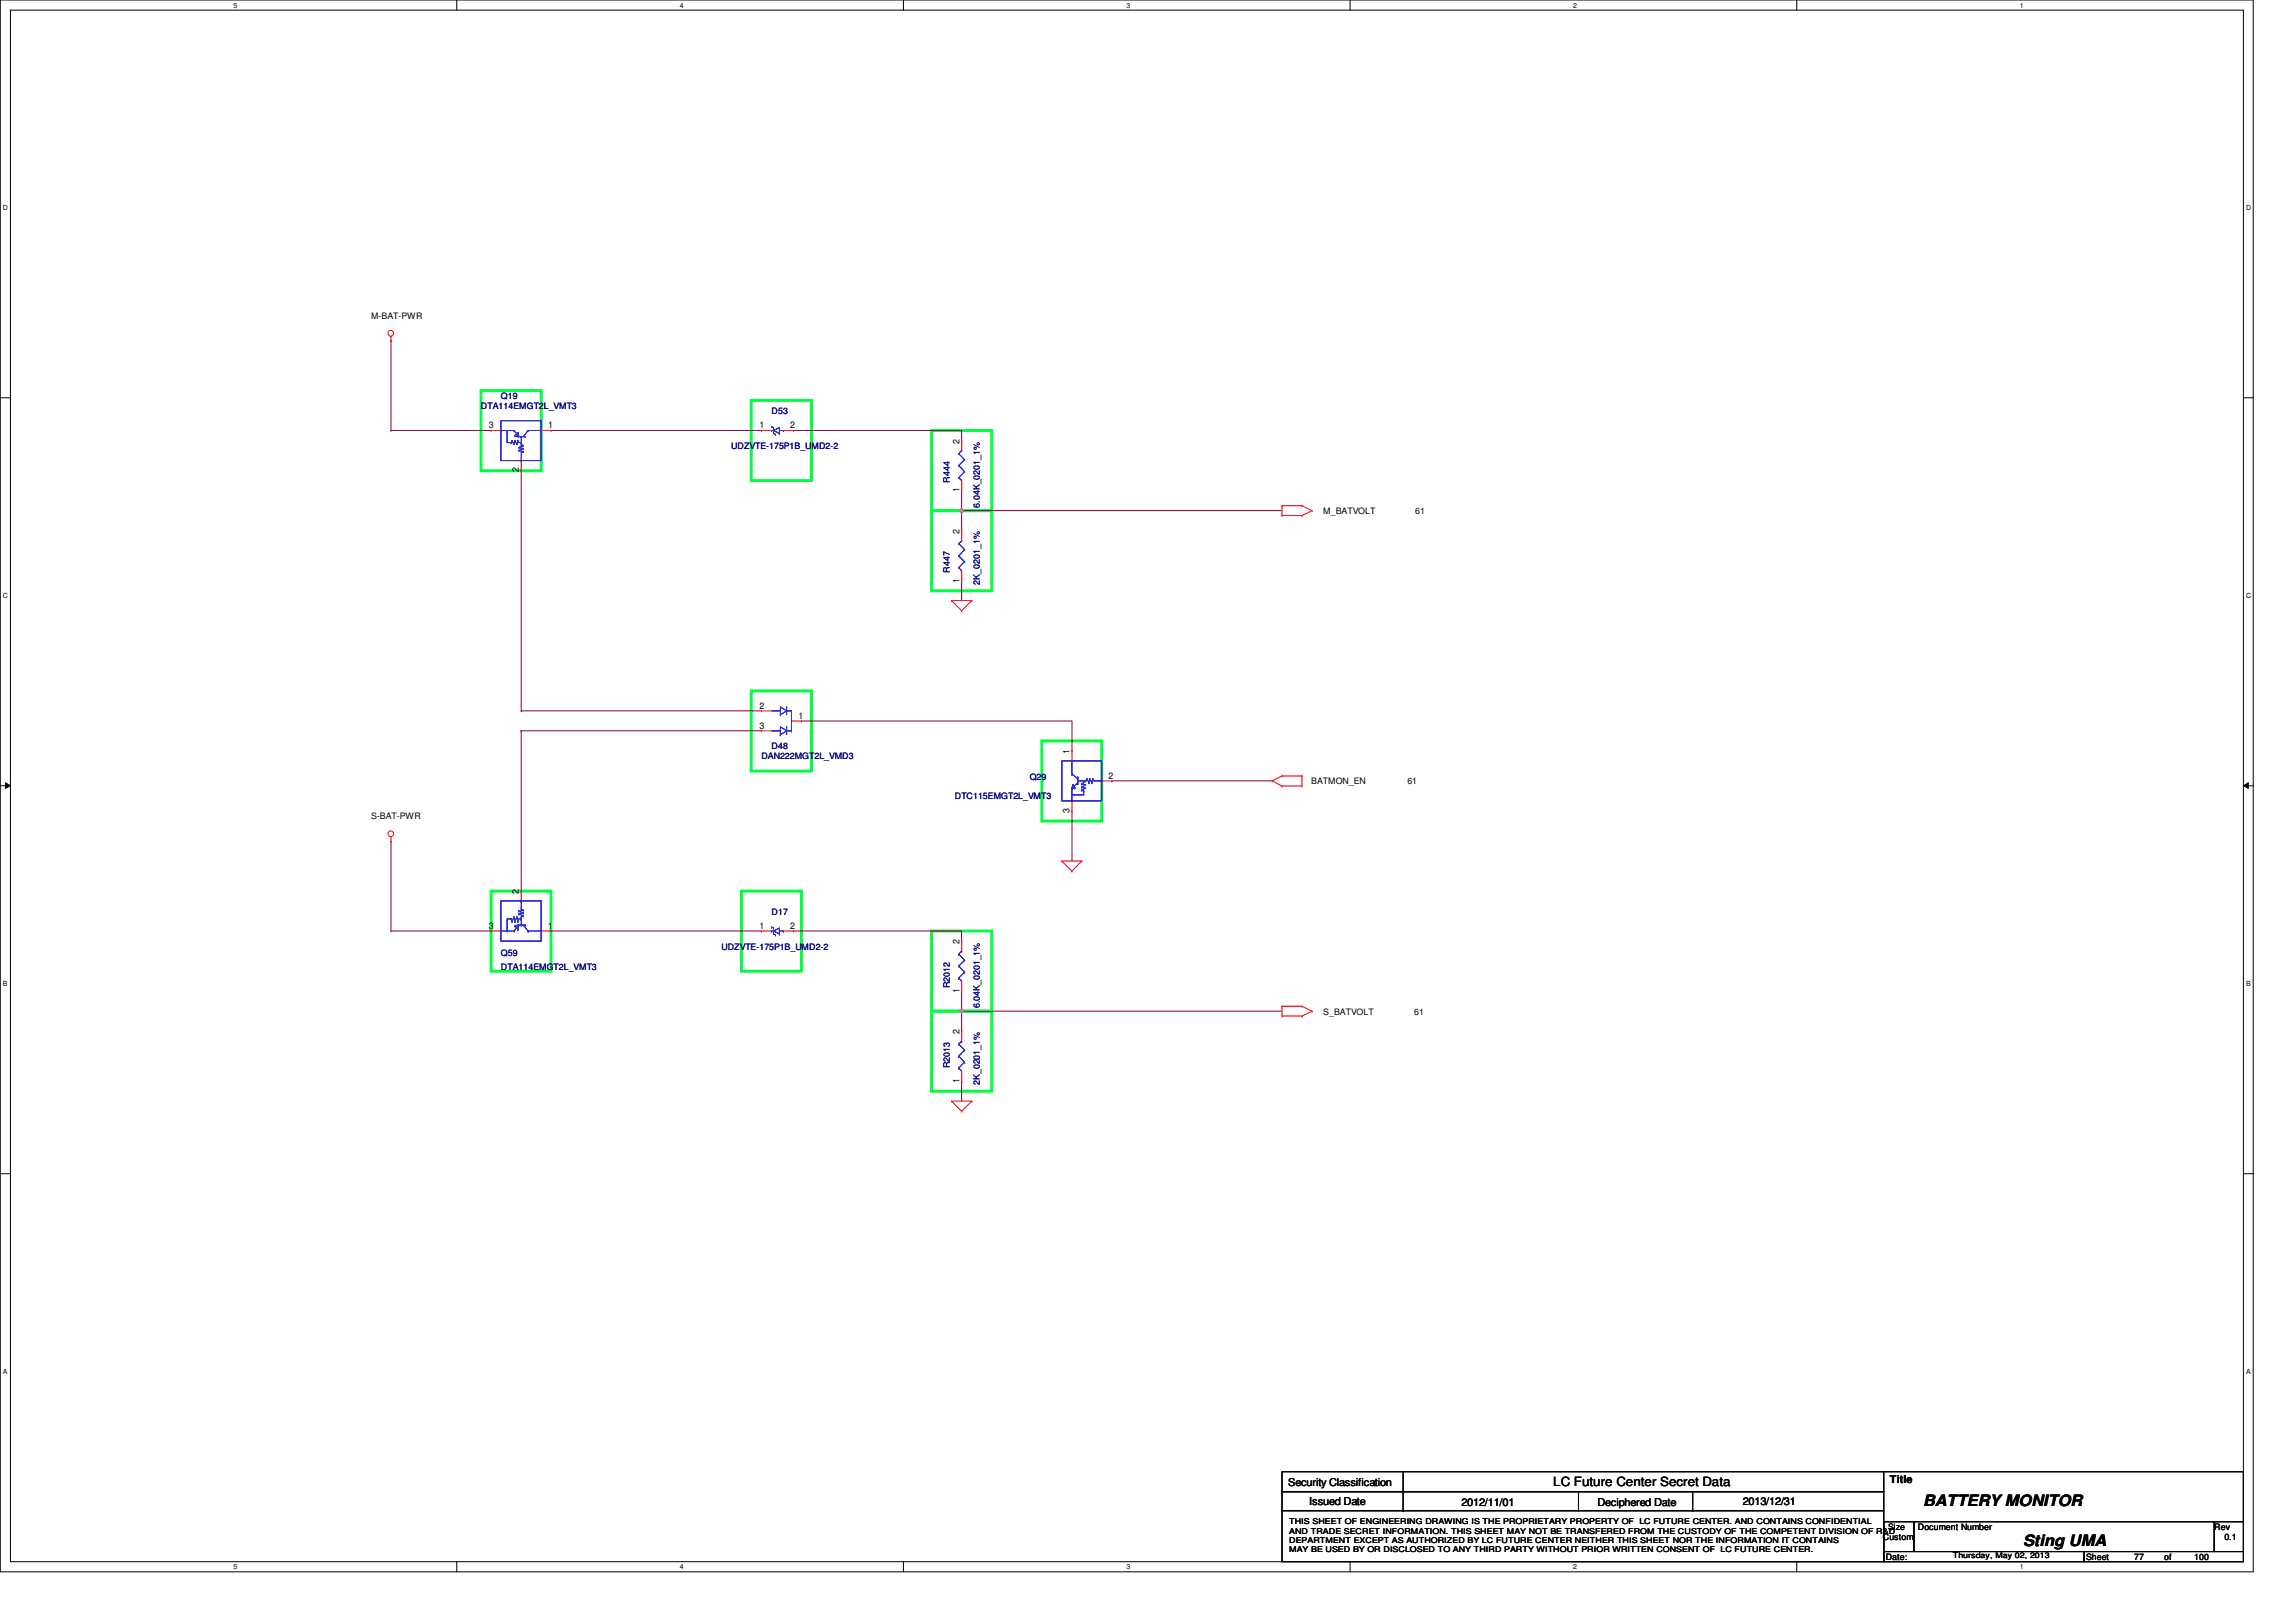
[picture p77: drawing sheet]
<svg xmlns="http://www.w3.org/2000/svg" width="297mm" height="210mm" viewBox="0 0 297 210" stroke-linecap="round" stroke-linejoin="round" font-family="sans-serif">
<defs><g id="words">
<g font-size="2">
<text x="248.8" y="194.9">BATTERY MONITOR</text>
<text x="261.7" y="200.1">Sting UMA</text>
</g>
<text font-size="1.7" x="201" y="192.3">LC Future Center Secret Data</text>
<g font-size="1.4">
<text x="244.5" y="191.9">Title</text>
<text x="166.7" y="192.3">Security Classification</text>
<text x="169.4" y="194.7">Issued Date</text>
<text x="189.1" y="194.9">2012/11/01</text>
<text x="206.7" y="194.9">Deciphered Date</text>
<text x="225.5" y="194.7">2013/12/31</text>
</g>
<g font-size="1.2">
<text x="63.2" y="55.4">3</text>
<text x="70.9" y="55.4">1</text>
<text x="98.3" y="55.4">1</text>
<text x="102.2" y="55.4">2</text>
<text x="124.1" y="57.4" transform="rotate(-90 124.1 57.4)">2</text>
<text x="67.1" y="61.1" transform="rotate(-90 67.1 61.1)">2</text>
<text x="124.1" y="63.7" transform="rotate(-90 124.1 63.7)">1</text>
<text x="124.1" y="69.1" transform="rotate(-90 124.1 69.1)">2</text>
<text x="124.1" y="75.4" transform="rotate(-90 124.1 75.4)">1</text>
<text x="98.3" y="91.7">2</text>
<text x="98.3" y="94.3">3</text>
<text x="103.3" y="93">1</text>
<text x="138.4" y="97.6" transform="rotate(-90 138.4 97.6)">1</text>
<text x="143.4" y="100.8">2</text>
<text x="138.4" y="105.2" transform="rotate(-90 138.4 105.2)">3</text>
<text x="67.1" y="115.7" transform="rotate(-90 67.1 115.7)">2</text>
<text x="63.2" y="120.2">3</text>
<text x="70.9" y="120.2">1</text>
<text x="98.3" y="120.2">1</text>
<text x="102.2" y="120.2">2</text>
<text x="124.1" y="122.2" transform="rotate(-90 124.1 122.2)">2</text>
<text x="124.1" y="128.5" transform="rotate(-90 124.1 128.5)">1</text>
<text x="124.1" y="133.9" transform="rotate(-90 124.1 133.9)">2</text>
<text x="124.1" y="140.2" transform="rotate(-90 124.1 140.2)">1</text>
</g>
<g font-size="1.1">
<text x="48" y="41.3">M-BAT-PWR</text>
<text x="171.2" y="66.5">M_BATVOLT</text>
<text x="183.1" y="66.5">61</text>
<text x="169.6" y="101.5">BATMON_EN</text>
<text x="182.1" y="101.5">61</text>
<text x="48" y="106">S-BAT-PWR</text>
<text x="171.2" y="131.3">S_BATVOLT</text>
<text x="183" y="131.3">61</text>
<text x="243.6" y="199.3">Custom</text>
<text x="244" y="201.9">Date:</text>
<text x="244.3" y="198">Size</text>
<text x="248.1" y="198">Document Number</text>
<text x="269.9" y="201.9">Sheet</text>
<text x="276.1" y="201.9">77</text>
<text x="280" y="201.9">of</text>
<text x="283.9" y="201.9">100</text>
<text x="286.5" y="198">Rev</text>
<text x="287.8" y="199.3">0.1</text>
</g>
<g font-size="1.1" fill="#000080">
<text x="62.2" y="52.9">DTA114EMGT2L_VMT3</text>
<text x="64.8" y="51.6">Q19</text>
<text x="99.8" y="53.6">D53</text>
<text x="94.6" y="58.1">UDZVTE-175P1B_UMD2-2</text>
<text x="122.9" y="62.4" transform="rotate(-90 122.9 62.4)">R444</text>
<text x="126.8" y="65.7" transform="rotate(-90 126.8 65.7)">6.04K_0201_1%</text>
<text x="122.9" y="74.1" transform="rotate(-90 122.9 74.1)">R447</text>
<text x="126.8" y="75.6" transform="rotate(-90 126.8 75.6)">2K_0201_1%</text>
<text x="98.5" y="98.3">DAN222MGT2L_VMD3</text>
<text x="99.8" y="97">D48</text>
<text x="133.2" y="100.9">Q29</text>
<text x="123.5" y="103.5">DTC115EMGT2L_VMT3</text>
<text x="99.8" y="118.4">D17</text>
<text x="64.8" y="123.7">Q59</text>
<text x="64.8" y="125.5">DTA114EMGT2L_VMT3</text>
<text x="93.3" y="122.9">UDZVTE-175P1B_UMD2-2</text>
<text x="122.9" y="127.9" transform="rotate(-90 122.9 127.9)">R2012</text>
<text x="126.8" y="130.5" transform="rotate(-90 126.8 130.5)">6.04K_0201_1%</text>
<text x="122.9" y="138.2" transform="rotate(-90 122.9 138.2)">R2013</text>
<text x="126.8" y="140.4" transform="rotate(-90 126.8 140.4)">2K_0201_1%</text>
</g>
<g font-size="1">
<text x="166.8" y="197.3">THIS SHEET OF ENGINEERING DRAWING IS THE PROPRIETARY PROPERTY OF LC FUTURE CENTER. AND CONTAINS CONFIDENTIAL</text>
<text x="166.8" y="198.5">AND TRADE SECRET INFORMATION. THIS SHEET MAY NOT BE TRANSFERED FROM THE CUSTODY OF THE COMPETENT DIVISION OF R&amp;D</text>
<text x="166.8" y="199.6">DEPARTMENT EXCEPT AS AUTHORIZED BY LC FUTURE CENTER NEITHER THIS SHEET NOR THE INFORMATION IT CONTAINS</text>
<text x="166.8" y="200.8">MAY BE USED BY OR DISCLOSED TO ANY THIRD PARTY WITHOUT PRIOR WRITTEN CONSENT OF LC FUTURE CENTER.</text>
<text x="252.6" y="201.7">Thursday, May 02, 2013</text>
</g>
<g font-size=".9">
<text x="30.2" y="1">5</text>
<text x="88" y="1">4</text>
<text x="145.8" y="1">3</text>
<text x="203.5" y="1">2</text>
<text x="261.3" y="1">1</text>
<text x=".4" y="27.2">D</text>
<text x="290.6" y="27.2">D</text>
<text x=".4" y="77.3">C</text>
<text x="290.6" y="77.3">C</text>
<text x=".4" y="127.6">B</text>
<text x="290.6" y="127.6">B</text>
<text x=".4" y="177.8">A</text>
<text x="290.6" y="177.8">A</text>
<text x="30.2" y="203.1">5</text>
<text x="88" y="203.1">4</text>
<text x="145.8" y="203.1">3</text>
<text x="203.5" y="203.1">2</text>
<text x="261.3" y="203.1">1</text>
</g>
</g></defs>
<path d="M0 0h291.5v203.4h-291.5zM1.4 1.3h288.8v200.8h-288.8z" fill="none" stroke="#000" stroke-width=".13"/>
<g fill="#fff">
<path d="M30.2 .2h.5v1h-.5z"/>
<path d="M30.2 202.3h.5v1h-.5z"/>
</g>
<path d="M59.1 0v1.3M59.1 202.1v1.3" fill="none" stroke="#000" stroke-width=".13"/>
<g fill="#fff">
<path d="M88 .2h.5v1h-.5z"/>
<path d="M88 202.3h.5v1h-.5z"/>
</g>
<path d="M116.9 0v1.3M116.9 202.1v1.3" fill="none" stroke="#000" stroke-width=".13"/>
<g fill="#fff">
<path d="M145.7 .2h.6v1h-.6z"/>
<path d="M145.7 202.3h.6v1h-.6z"/>
</g>
<path d="M174.7 0v1.3M174.7 202.1v1.3" fill="none" stroke="#000" stroke-width=".13"/>
<g fill="#fff">
<path d="M203.5 .2h.5v1h-.5z"/>
<path d="M203.5 202.3h.5v1h-.5z"/>
</g>
<path d="M232.4 0v1.3M232.4 202.1v1.3" fill="none" stroke="#000" stroke-width=".13"/>
<g fill="#fff">
<path d="M261.3 .2h.5v1h-.5z"/>
<path d="M261.3 202.3h.5v1h-.5z"/>
<path d="M.4 26.4h.6v1h-.6z"/>
<path d="M290.6 26.4h.6v1h-.6z"/>
<path d="M.4 76.5h.6v1.1h-.6z"/>
<path d="M290.6 76.5h.6v1.1h-.6z"/>
</g>
<path d="M0 51.5h1.4M290.2 51.5h1.3" fill="none" stroke="#000" stroke-width=".13"/>
<g fill="#fff">
<path d="M.4 126.7h.6v1.1h-.6z"/>
<path d="M290.6 126.7h.6v1.1h-.6z"/>
</g>
<path d="M0 101.7h1.4M.7 101.3l.7 .4-.7 .3zM290.2 101.7l.7-.4v.7zM290.2 101.7h1.3" fill="none" stroke="#000" stroke-width=".13"/>
<path d="M.7 101.3l.7 .4-.7 .3zM290.2 101.7l.7-.4v.7z" fill="#000"/>
<g fill="#fff">
<path d="M.4 177h.5v1h-.5z"/>
<path d="M290.6 177h.5v1h-.5z"/>
</g>
<path d="M0 151.9h1.4M290.2 151.9h1.3" fill="none" stroke="#000" stroke-width=".13"/>
<path d="M62.2 50.5h7.8v10.4h-7.8zM97.2 51.8h7.8v10.4h-7.8zM120.5 55.7h7.8v10.4h-7.8zM120.5 66.1h7.8v10.4h-7.8zM97.2 89.4h7.8v10.4h-7.8zM134.8 95.9h7.7v10.4h-7.7zM63.5 115.3h7.8v10.4h-7.8zM95.9 115.3h7.8v10.4h-7.8zM120.5 120.5h7.8v10.4h-7.8zM120.5 130.9h7.8v10.3h-7.8z" fill="none" stroke="#00ff40" stroke-width=".38"/>
<g fill="none" stroke="#800040" stroke-width=".13">
<path d="M50.6 55.7h.1M50.6 44.1h.1M50.6 55.7h12.9M50.6 44.1v11.6M124.4 57h.1M124.4 55.7v1.3M67.4 60.9h.1M67.4 60.9v31.1M124.4 66.1h.1M124.4 75.1h.1M124.4 63.5v2.6M124.4 75.1v2.6"/>
<path d="M124.4 66.1h41.5M67.4 92h.1M67.4 92h31.1M103.7 93.3h.1M103.7 93.3h35M138.7 104.9h.1M138.7 104.9v6.5"/>
</g>
<path d="M124.2 65.9h.3l.1 .1-.1 .2-.1 .1-.2-.1z" fill-rule="evenodd" fill="#f0f"/>
<path d="M124.2 65.9h.3l.1 .1-.1 .2-.1 .1-.2-.1z" fill="none" stroke="#f0f" stroke-width=".13"/>
<g fill="none" stroke="#800040" stroke-width=".13">
<path d="M71.3 55.7h27.2M98.5 55.7h.1M102.7 55.7h.1M102.7 55.7h21.7M124.4 68.7h.1M124.4 66.1v2.6M143.8 101h.1M143.8 101h20.8M71.3 120.5h27.2M98.5 120.5h.1M102.7 120.5h.1M102.7 120.5h21.7"/>
<path d="M124.4 139.9h.1M124.4 130.9h.1M124.4 139.9v2.6M124.4 130.9h41.5"/>
</g>
<path d="M124.2 130.7h.3l.1 .1-.1 .2-.1 .1-.2-.1z" fill-rule="evenodd" fill="#f0f"/>
<path d="M124.2 130.7h.3l.1 .1-.1 .2-.1 .1-.2-.1z" fill="none" stroke="#f0f" stroke-width=".13"/>
<g fill="none" stroke="#800040" stroke-width=".13">
<path d="M67.4 94.6h.1M67.4 94.6v20.7M67.4 94.6h31.1M138.7 97.2h.1M138.7 93.3v3.9M50.6 108.8h.1M50.6 108.8v11.7M50.6 120.5h.1M50.6 120.5h12.9M124.4 133.4h.1M124.4 121.8h.1M124.4 130.9h.1"/>
<path d="M124.4 120.5v1.3M124.4 128.3v5.1"/>
</g>
<g fill="none" stroke="#f00" stroke-width=".13">
<path d="M50.6 44.1h.1M50.6 43.6v.5M63.5 55.7h.1M63.5 55.7h1.3M67.4 59.6v1.3M70 55.7h1.3M71.3 55.7h.1M98.5 55.7h.1M98.5 55.7h1.3M101.3 55.7h1.4M102.7 55.7h.1M124.4 57h.1"/>
<path d="M124.4 57v1.3M67.4 60.9h.1M123.1 77.7h.1M123.1 77.7h2.6M123.1 77.7l1.3 1.3M124.4 79h.1M124.4 75.1h.1M124.4 68.7h.1M124.4 63.5h.1M124.4 62.2v1.3M124.4 68.7v1.3M124.4 73.9v1.2"/>
<path d="M125.7 77.7h.1M125.7 77.7l-1.3 1.3M165.9 65.4h.1M165.9 66.7h.1M165.9 65.4h2.5M165.9 65.4v1.3M165.9 66.7h2.5M168.4 65.4h.1M168.4 66.7h.1M168.4 65.4l1.4 .7M169.8 66.1h.1M169.8 66.1l-1.4 .6"/>
<path d="M98.5 92h.1M98.5 94.6h.1M98.5 92h1.3M98.5 94.6h1.3M102.4 93.3h1.3M103.7 93.3h.1M138.7 97.2h.1M138.7 97.2v1.3M50.6 108.8h.1M50.6 108.3v.5M67.4 115.3h.1M67.4 115.3v1.3"/>
<path d="M137.4 111.4h.1M137.4 111.4h2.6M137.4 111.4l1.3 1.3M138.7 112.7h.1M138.7 104.9h.1M138.7 103.6v1.3M140 111.4h.1M140 111.4l-1.3 1.3M142.5 101h1.3M143.8 101h.1M164.6 101h.1M164.6 101l1.3 .7"/>
<path d="M165.9 100.4h.1M165.9 101.7h.1M165.9 100.4l-1.3 .6M165.9 100.4h2.5M165.9 101.7h2.5M168.4 100.4h.1M168.4 101.7h.1M168.4 100.4v1.3M63.5 120.5h.1M63.5 120.5h1.3M70 120.5h1.3M71.3 120.5h.1"/>
<path d="M98.5 120.5h.1M98.5 120.5h1.3M101.3 120.5h1.4M102.7 120.5h.1M124.4 128.3h.1M124.4 121.8h.1M124.4 139.9h.1M124.4 133.4h.1M124.4 121.8v1.3M124.4 127v1.3M124.4 133.4v1.3M124.4 138.6v1.3"/>
<path d="M165.9 130.2h.1M165.9 131.5h.1M165.9 130.2v1.3M165.9 130.2h2.5M165.9 131.5h2.5M168.4 130.2h.1M168.4 131.5h.1M168.4 130.2l1.4 .7M169.8 130.9h.1M169.8 130.9l-1.4 .6M123.1 142.5h.1M123.1 142.5h2.6"/>
<path d="M123.1 142.5l1.3 1.3M124.4 143.8h.1M125.7 142.5h.1M125.7 142.5l-1.3 1.3"/>
<circle cx="50.5" cy="43.1" r=".38"/>
<circle cx="50.5" cy="107.9" r=".38"/>
</g>
<g fill="none" stroke="#000" stroke-width=".13">
<path d="M165.9 190.5h77.8v2.5h-77.8zM165.9 193h77.8v2.5h-77.8zM165.9 195.5h77.8v6.6h-77.8zM181.5 193h.1M181.5 195.5h.1M181.5 190.5v5M204.2 195.5h.1M204.2 193v2.5M219 195.5h.1M219 193v2.5M243.6 190.5h46.6M243.7 196.9h3.9v3.9h-3.9z"/>
<path d="M247.6 196.9h38.9v3.9h-38.9zM286.5 196.9h3.7v3.9h-3.7zM290.2 190.5h.1M290.2 190.5v6.4M243.7 200.8h25.9v1.3h-25.9zM269.6 200.8h20.6v1.3h-20.6z"/>
</g>
<g fill="none" stroke="#00f" stroke-width=".13">
<path d="M64.8 54.4h5.2v5.2h-5.2zM64.8 55.7h.1M64.8 55.7h1.7M65.6 55.7h.1M65.6 55.7v1.6h.5M66.1 57.3h.1M66.2 57h.1M66.2 57l.3 .5 .1-.5M66.2 57l-.1 .3M66.5 55.7h.1M66.5 55.7l.6 .8M66.6 57h.1"/>
<path d="M66.6 56.4h.1M66.6 57l.3 .5 .1-.5M66.6 56.4l.5 .1M66.9 56.5h1M67 57h.1M67 56h.1M67 57l.1 .3h.3M67 56l.1 .5M67 56l-.4 .4M67.1 57.9h.1M67.1 58.3h.1M67.1 57.9l.6 .1"/>
<path d="M67.1 58.3l.6 .1M67.4 57.3h.1M67.4 57.5h.1M67.4 56.5h.1M67.4 59.6h.1M67.4 57.5l.3 .2M67.4 56.5v1M67.7 58.4h.1M67.7 57.7h.1M67.7 58h.1M67.7 58.4l-.3 .2v1M67.7 57.7l-.6 .2"/>
<path d="M67.7 58l-.6 .3M67.9 56.5h.1M68.3 55.7h.1M68.3 55.7h1.7M68.3 55.7l-.6 .8M99.8 55.2h.1M99.8 55.7h.1M99.8 55.2l.3 .1M99.8 55.7h.3M100.1 55.3h.1M100.1 55.7h.1M100.1 55.3v.8l.2 .1"/>
<path d="M100.1 55.7l.7-.4v.8M100.1 55.7l.7 .4M100.3 56.2h.1M100.8 56.1h.1M100.8 55.7h.5M101.3 55.7h.1M124 58.7h.1M124 58.7l.8 .8M124.4 58.3h.1M124.4 58.3l-.4 .4M124.8 59.5h.1M124.8 59.5l-.8 .7"/>
<path d="M124 73.4h.1M124 71.9h.1M124 70.4h.1M124 61.8h.1M124 60.2h.1M124 73.4l.4 .5M124 71.9l.8 .8M124 70.4l.8 .7M124 61.8l.4 .4M124 60.2l.8 .8M124.4 70h.1M124.4 70l-.4 .4"/>
<path d="M124.8 72.7h.1M124.8 71.1h.1M124.8 61h.1M124.8 72.7l-.8 .7M124.8 71.1l-.8 .8M124.8 61l-.8 .8M99.8 92h1.2M99.8 94.6h1.2M101 95.1h.1M101 92.5h.1M101 92h.1M101 94.6h.1"/>
<path d="M101.8 94.1h.1M101.8 92h.1M101.8 91.5h.1M101.8 94.6h.1M101.8 91.5v1M101.8 94.1v1M101.8 92l-.8 .5M101.8 92l-.8-.5v1M101.8 94.6l-.8-.5v1M101.8 92h.6v2.6M101.8 94.6h.6M101.8 94.6l-.8 .5"/>
<path d="M102.4 94.6h.1M137.4 98.5h5.1v5.1h-5.1zM138.7 98.5v1.7M64.8 116.6h5.2v5.2h-5.2zM66.1 118.9h.1M66.1 118.9h-.5v1.6M66.1 118.9l.1 .3M66.2 119.2h.1M66.2 119.2l.3-.5 .1 .5M66.6 119.2h.1M66.6 119.8h.1M66.6 119.2l.3-.5 .1 .5"/>
<path d="M66.6 119.8l.4 .4M66.9 119.7h1M67 119.2h.1M67.1 118.3h.1M67.1 117.9h.1M67.1 118.3l.6 .2M67.1 117.9l.6 .3M67.1 119.7l-.6 .8M67.1 119.7l-.1 .5M67.1 119.7l-.5 .1M67.4 118.9h.1M67.4 118.7h.1"/>
<path d="M67.4 119.7h.1M67.4 116.6h.1M67.4 116.6v1l.3 .2M67.4 118.7v1M67.4 118.9h-.3l-.1 .3M67.7 117.8h.1M67.7 118.5h.1M67.7 118.2h.1M67.7 118.2l-.6 .1M67.7 119.7l.6 .8M67.7 118.5l-.3 .2M67.7 117.8l-.6 .1"/>
<path d="M67.9 119.7h.1M99.8 120h.1M99.8 120l.3 .1M138.7 103.6h.1M138.7 100.2h.1M138.7 102.9h.1M138.7 102h.1M138.7 102v1.6M138.7 100.2l.7 .6M138.7 102h.4M138.8 101.6h.1M138.8 101.6l-.1 .4"/>
<path d="M138.8 101.6l.3 .4M139.1 102h.1M139.4 100.5h.1M139.4 101h.1M139.4 100.5v1.1M139.4 101h1.1M139.4 101.3l-.7 .7M140 101.4h.1M140 102.2h.1M140 101.9h.1M140 101.9l.5 .1-.5 .2M140 101.4l.5 .2-.5 .3"/>
<path d="M140 102.2l.2 .2M140.2 101h.1M140.2 102.4h.1M140.2 101v.3l-.2 .1M140.2 102.4v.5h-1.5M140.5 101h.1M140.6 100.8h.1M140.6 100.8l-.1 .2M140.6 100.8l.3 .5M140.9 101.3h.1M141 100.8h.1M141 100.8l-.1 .5"/>
<path d="M141 100.8l.3 .5M141.3 101.3h.1M141.4 100.8h.1M141.4 100.8l.1 .2h1M141.4 100.8l-.1 .5M142.5 101h.1M64.8 120.5h.1M64.8 120.5h1.7M65.6 120.5h.1M66.5 120.5h.1M67 120.2h.1M68.3 120.5h.1"/>
<path d="M68.3 120.5h1.7M99.8 120.5h.1M99.8 120.5h.3M100.1 120.1h.1M100.1 120.5h.1M100.1 120.1v.8l.2 .1M100.1 120.5l.7-.4v.8M100.1 120.5l.7 .4M100.3 121h.1M100.8 120.9h.1M100.8 120.5h.5M101.3 120.5h.1"/>
<path d="M124 126.6h.1M124 125h.1M124 123.5h.1M124 138.2h.1M124 136.7h.1M124 135.1h.1M124 126.6l.4 .4M124 125l.8 .8M124 123.5l.8 .7M124 138.2l.4 .4M124 136.7l.8 .8M124 135.1l.8 .8"/>
<path d="M124.4 123.1h.1M124.4 134.7h.1M124.4 123.1l-.4 .4M124.4 134.7l-.4 .4M124.8 125.8h.1M124.8 124.2h.1M124.8 137.5h.1M124.8 135.9h.1M124.8 125.8l-.8 .8M124.8 124.2l-.8 .8M124.8 137.5l-.8 .7M124.8 135.9l-.8 .8"/>
</g>
<path d="M124.2 65.9h.3l.1 .1-.1 .2-.1 .1-.2-.1z" fill-rule="evenodd" fill="#f0f"/>
<path d="M124.2 65.9h.3l.1 .1-.1 .2-.1 .1-.2-.1z" fill="none" stroke="#f0f" stroke-width=".13"/>
<path d="M124.2 130.7h.3l.1 .1-.1 .2-.1 .1-.2-.1z" fill-rule="evenodd" fill="#f0f"/>
<path d="M124.2 130.7h.3l.1 .1-.1 .2-.1 .1-.2-.1z" fill="none" stroke="#f0f" stroke-width=".13"/>
<use href="#words"/>
</svg>
